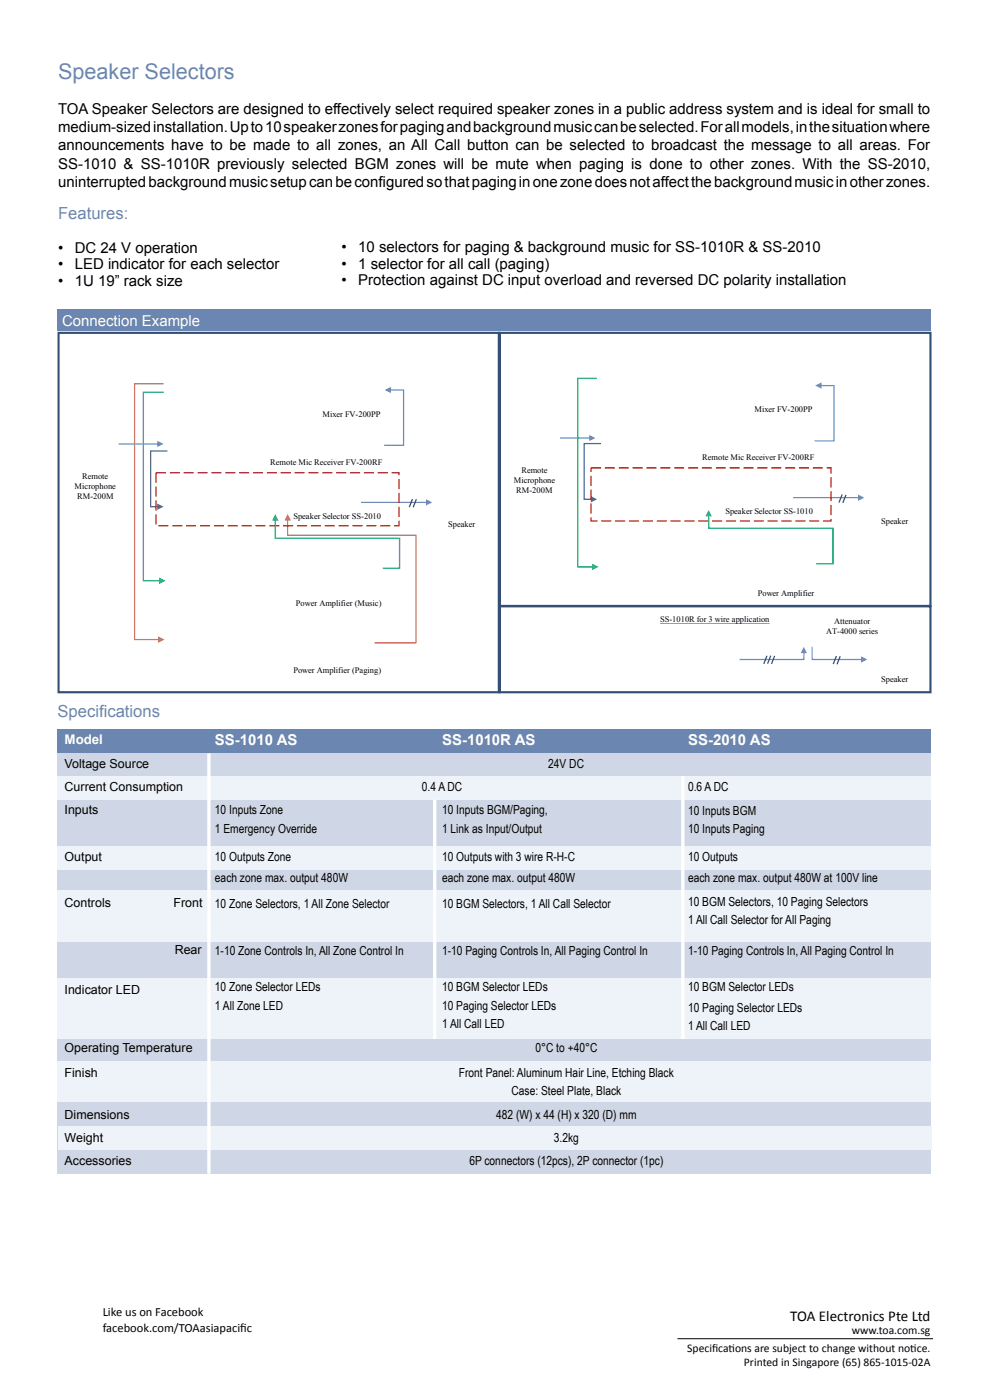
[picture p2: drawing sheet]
<svg xmlns="http://www.w3.org/2000/svg" width="210mm" height="297mm" viewBox="0 0 210 297" stroke-linecap="round" stroke-linejoin="round" font-family="sans-serif">
<defs><g id="words">
<text font-size="4.6" fill="#6b86b1" x="12.3" y="16.8">Speaker Selectors</text>
<g font-size="3.5" fill="#6b86b1">
<text x="12.3" y="46.5">Features:</text>
<text x="12.2" y="152.1">Specif</text>
<text x="21" y="152.1">ications</text>
</g>
<g font-size="3.2">
<text x="12.3" y="24.2">TOA Speaker Selectors are designed to effectively select required speaker zones in a public address system and is ideal for small to</text>
<text x="12.3" y="28">medium-sized installation. Up to 10 speaker zones for paging and background music can be selected. For all models, in the situation where</text>
<text x="12.3" y="31.9">announcements have to be made to all zones, an All Call button can be selected to broadcast the message to all areas. For</text>
<text x="12.3" y="35.8">SS-1010 &amp; SS-1010R previously selected BGM zones will be mute when paging is done to other zones. With the SS-2010,</text>
<text x="12.3" y="39.7">uninterrupted background music setup can be conf</text>
<text x="80.3" y="39.7">igured so that paging in one zone does not affect the background music in other zones.</text>
<text x="12.3" y="53.6">•</text>
<text x="15.9" y="53.6">DC 24 V operation</text>
<text x="72.5" y="53.5">•</text>
<text x="76" y="53.5">10 selectors for paging &amp; background music for SS-1010R &amp; SS-2010</text>
<text x="12.3" y="57.1">•</text>
<text x="15.9" y="57.1">LED indicator for each selector</text>
<text x="72.5" y="57">•</text>
<text x="76" y="57">1 selector for all call (paging)</text>
<text x="12.3" y="60.6">•</text>
<text x="15.9" y="60.6">1U 19” rack size</text>
<text x="72.5" y="60.6">•</text>
<text x="76" y="60.6">Protection against DC input overload and reversed DC polarity installation</text>
<text x="167.6" y="280.2">TOA Electronics Pte Ltd</text>
</g>
<g font-size="3.2" fill="#fff">
<text x="13.2" y="69.2">Connection Example</text>
<text x="45.6" y="158">SS-1010 AS</text>
<text x="93.8" y="158">SS-1010R AS</text>
<text x="146" y="158">SS-2010 AS</text>
</g>
<text font-size="2.8" fill="#fff" x="13.7" y="157.9">Model</text>
<g font-size="2.6">
<text x="13.7" y="162.8">Voltage Source</text>
<text x="13.7" y="167.8">Current Consumption</text>
<text x="89.5" y="167.8">0.4 A DC</text>
<text x="116.3" y="163">24V DC</text>
<text x="146" y="167.9">0.6 A DC</text>
<text x="13.7" y="172.7">Inputs</text>
<text x="45.6" y="172.8">10 Inputs Zone</text>
<text x="93.8" y="172.8">10 Inputs BGM/Paging,</text>
<text x="146" y="172.8">10 Inputs BGM</text>
<text x="45.6" y="176.7">1 Emergency Override</text>
<text x="93.8" y="176.7">1 Link as Input/Output</text>
<text x="146" y="176.7">10 Inputs Paging</text>
<text x="13.7" y="182.6">Output</text>
<text x="45.6" y="182.6">10 Outputs Zone</text>
<text x="93.8" y="182.6">10 Outputs with 3 wire R-H-C</text>
<text x="146" y="182.6">10 Outputs</text>
<text x="45.6" y="187.2">each zone max. output 480W</text>
<text x="93.8" y="187.2">each zone max. output 480W</text>
<text x="146" y="187.2">each zone max. output 480W at 100V line</text>
<text x="13.7" y="192.5">Controls</text>
<text x="36.8" y="192.5">Front</text>
<text x="45.6" y="192.6">10 Zone Selectors, 1 All Zone Selector</text>
<text x="93.8" y="192.6">10 BGM Selectors, 1 All Call Selector</text>
<text x="146" y="192.1">10 BGM Selectors, 10 Paging Selectors</text>
<text x="146" y="196">1 All Call Selector for All Paging</text>
<text x="37.1" y="202.4">Rear</text>
<text x="45.6" y="202.7">1-10 Zone Controls In, All Zone Control In</text>
<text x="93.8" y="202.7">1-10 Paging Controls In, All Paging Control In</text>
<text x="146" y="202.7">1-10 Paging Controls In, All Paging Control In</text>
<text x="13.7" y="210.8">Indicator LED</text>
<text x="45.6" y="210.3">10 Zone Selector LEDs</text>
<text x="45.6" y="214.2">1 All Zone LED</text>
<text x="93.8" y="210.3">10 BGM Selector LEDs</text>
<text x="93.8" y="214.2">10 Paging Selector LEDs</text>
<text x="146" y="210.3">10 BGM Selector LEDs</text>
<text x="146" y="214.7">10 Paging Selector LEDs</text>
<text x="93.8" y="218.1">1 All Call LED</text>
<text x="146" y="218.6">1 All Call LED</text>
<text x="13.7" y="223.2">Operating Temperature</text>
<text x="113.6" y="223.2">0°C to +40°C</text>
<text x="13.7" y="228.5">Finish</text>
<text x="97.4" y="228.5">Front Panel: Aluminum Hair Line, Etching Black</text>
<text x="108.5" y="232.3">Case: Steel Plate, Black</text>
<text x="13.7" y="237.3">Dimensions</text>
<text x="105.3" y="237.3">482 (W) x 44 (H) x 320 (D) mm</text>
<text x="13.7" y="242.2">Weight</text>
<text x="117.5" y="242.2">3.2kg</text>
<text x="13.7" y="247.2">Accessories</text>
<text x="99.6" y="247.2">6P connectors (12pcs), 2P connector (1pc)</text>
<text x="21.8" y="279.1">Like us on Facebook</text>
<text x="21.8" y="282.6">facebook.com/TOAasiapacif</text>
<text x="51" y="282.6">ic</text>
</g>
<g font-size="2.5">
<text x="145.8" y="286.9">Specif</text>
<text x="151" y="286.9">icat</text>
<text x="154.5" y="286.9">ions are subject to change without not</text>
<text x="180.7" y="282.9">www.toa.com.sg</text>
<text x="193.1" y="286.9">ice.</text>
<text x="157.8" y="289.8">Printed in Singapore (65) 865-1015-02A</text>
</g>
<g font-size="1.8">
<text x="68.4" y="88.4">Mixer FV-200PP</text>
<text x="160" y="87.4">Mixer FV-200PP</text>
<text x="17.4" y="101.6">Remote</text>
<text x="57.3" y="98.6">Remote Mic Receiver FV-200RF</text>
<text x="110.6" y="100.3">Remote</text>
<text x="149" y="97.6">Remote Mic Receiver FV-200RF</text>
<text x="15.8" y="103.7">Microphone</text>
<text x="16.4" y="105.9">RM-200M</text>
<text x="109" y="102.4">Microphone</text>
<text x="109.5" y="104.6">RM-200M</text>
<text x="62.2" y="110.1">Speaker Selector SS-2010</text>
<text x="95" y="111.8">Speaker</text>
<text x="153.9" y="109.1">Speaker Selector SS-1010</text>
<text x="186.9" y="111.1">Speaker</text>
<text x="62.8" y="128.6">Power Amplifier (Music)</text>
<text x="160.8" y="126.4">Power Amplifier</text>
<text x="140" y="132">SS-1010R for 3 wire application</text>
<text x="175.3" y="134.5">AT-4000 series</text>
<text x="177" y="132.4">Attenuator</text>
<text x="62.2" y="142.8">Power Amplifier (Paging)</text>
<text x="186.9" y="144.8">Speaker</text>
</g>
</g></defs>
<path d="M12.2 155.4h185.3v93.6h-185.3z" fill="#cfd6e6"/>
<path d="M12.2 207.5h185.3v12.9h-185.3z" fill="#eef3f9"/>
<path d="M12.2 66.4h185.3v77.9h-185.3z" fill="#fff"/>
<path d="M143.7 284h54.2" fill="none" stroke="#000" stroke-width=".21"/>
<g fill="#6b86b1">
<path d="M12.2 154.6h185.3v5h-185.3z"/>
<path d="M12.2 65.6h185.4v5h-185.4z"/>
</g>
<g fill="#eef3f9">
<path d="M12.2 164.6h185.3v5h-185.3z"/>
<path d="M12.2 179.6h185.3v5h-185.3z"/>
<path d="M12.1 188.8h185.3v10.9h-185.3z"/>
<path d="M12.2 225.2h185.3v8.5h-185.3z"/>
<path d="M12.4 238.9h185.2v5h-185.2z"/>
</g>
<path d="M44.3 159.9v89.1M92.2 169.6v50.8M144.8 164.6v55.8" fill="none" stroke="#fff" stroke-width=".71" stroke-linecap="butt"/>
<path d="M12.2 70.4h185.4v76.8h-185.4z" fill="#fff"/>
<path d="M118.8 92.9h6.4" fill="none" stroke="#5b9bd5" stroke-width=".27"/>
<path d="M125 92.3l1.3 .6-1.3 .7z" fill="#5b9bd5"/>
<path d="M127.5 94.1h-3.6v11.8h1.6" fill="none" stroke="#7030a0" stroke-width=".27"/>
<path d="M125.3 105.3l1.3 .6-1.3 .7z" fill="#7030a0"/>
<path d="M35.5 95.7h-3.5v11.8h1.6" fill="none" stroke="#7030a0" stroke-width=".27"/>
<path d="M33.3 106.8l1.4 .7-1.4 .7z" fill="#7030a0"/>
<path d="M61 110.2v3.3h27.2v22.9h-8.7" fill="none" stroke="#ed7d31" stroke-width=".27"/>
<path d="M61 109.1l.7 1.3h-1.4z" fill="#ed7d31"/>
<path d="M76.6 106.6h14" fill="none" stroke="#5b9bd5" stroke-width=".27"/>
<path d="M90.4 105.9l1.3 .7-1.3 .7z" fill="#5b9bd5"/>
<path d="M12.4 70.6h93.5v76.3h-93.5z" fill="none" stroke="#344f76" stroke-width=".45"/>
<path d="M33.1 100.3h51.5v11.2h-51.5z" fill="none" stroke="#f00" stroke-width=".27" stroke-dasharray="2.1 .8" stroke-linecap="butt"/>
<path d="M168.2 105.6h14" fill="none" stroke="#5b9bd5" stroke-width=".27"/>
<path d="M182 104.9l1.3 .7-1.3 .6z" fill="#5b9bd5"/>
<path d="M105.9 70.6h91.5v57.9h-91.5z" fill="none" stroke="#344f76" stroke-width=".45"/>
<path d="M140 132.2l23.2 .1z" fill="#000"/>
<path d="M170.5 138.3v1.6h-13.6" fill="none" stroke="#5b9bd5" stroke-width=".27"/>
<path d="M170.5 137.2l.7 1.4h-1.4z" fill="#5b9bd5"/>
<path d="M105.9 128.6h91.5v18.3h-91.5z" fill="none" stroke="#344f76" stroke-width=".45"/>
<path d="M172.3 137.2v2.7h10.6" fill="none" stroke="#5b9bd5" stroke-width=".27"/>
<path d="M182.7 139.2l1.3 .7-1.3 .7z" fill="#5b9bd5"/>
<path d="M125.4 99.3h50.9v11.2h-50.9z" fill="none" stroke="#f00" stroke-width=".27" stroke-dasharray="2.1 .8" stroke-linecap="butt"/>
<path d="M105.9 70.6v76.3" fill="none" stroke="#344f76" stroke-width=".67" stroke-linecap="butt"/>
<path d="M82.7 82.7h2.9v11.8h-4.1" fill="none" stroke="#5b9bd5" stroke-width=".27"/>
<path d="M81.6 82.7l1.3-.6v1.3z" fill="#5b9bd5"/>
<path d="M174 81.8h2.9v11.7h-4.1" fill="none" stroke="#5b9bd5" stroke-width=".27"/>
<path d="M172.9 81.8l1.4-.7v1.4z" fill="#5b9bd5"/>
<path d="M34.7 81.4h-6.2v54.3h5.3" fill="none" stroke="#ed7d31" stroke-width=".27"/>
<path d="M33.5 135l1.4 .7-1.4 .7z" fill="#ed7d31"/>
<path d="M34.7 83.2h-4.3v40h3.6" fill="none" stroke="#00b050" stroke-width=".27"/>
<path d="M33.8 122.5l1.3 .7-1.3 .7z" fill="#00b050"/>
<path d="M126.6 80.3h-4v40h3.2" fill="none" stroke="#00b050" stroke-width=".27"/>
<path d="M125.6 119.6l1.3 .7-1.3 .6z" fill="#00b050"/>
<path d="M25.1 94.2h8.5" fill="none" stroke="#5b9bd5" stroke-width=".27"/>
<path d="M33.3 93.5l1.4 .7-1.4 .6z" fill="#5b9bd5"/>
<path d="M58.4 110.2v4h26.4v6.3h-3.6" fill="none" stroke="#00b050" stroke-width=".27"/>
<path d="M58.4 109.1l.7 1.3h-1.4z" fill="#00b050"/>
<path d="M150.3 109.3v2.8h26.4v7.5h-3.6" fill="none" stroke="#00b050" stroke-width=".27"/>
<path d="M150.3 108.2l.7 1.3h-1.3z" fill="#00b050"/>
<path d="M87.5 105.9l-.7 1.7M88.3 105.9l-.7 1.7M178.7 104.9l-.7 1.7M179.5 105l-.7 1.7M162.7 139.1l-.7 1.7M163.5 139.1l-.7 1.7M164.3 139.1l-.7 1.8M177.4 139.2l-.7 1.7M178.2 139.2l-.7 1.7" fill="none" stroke="#344f76" stroke-width=".27"/>
<use href="#words"/>
</svg>
